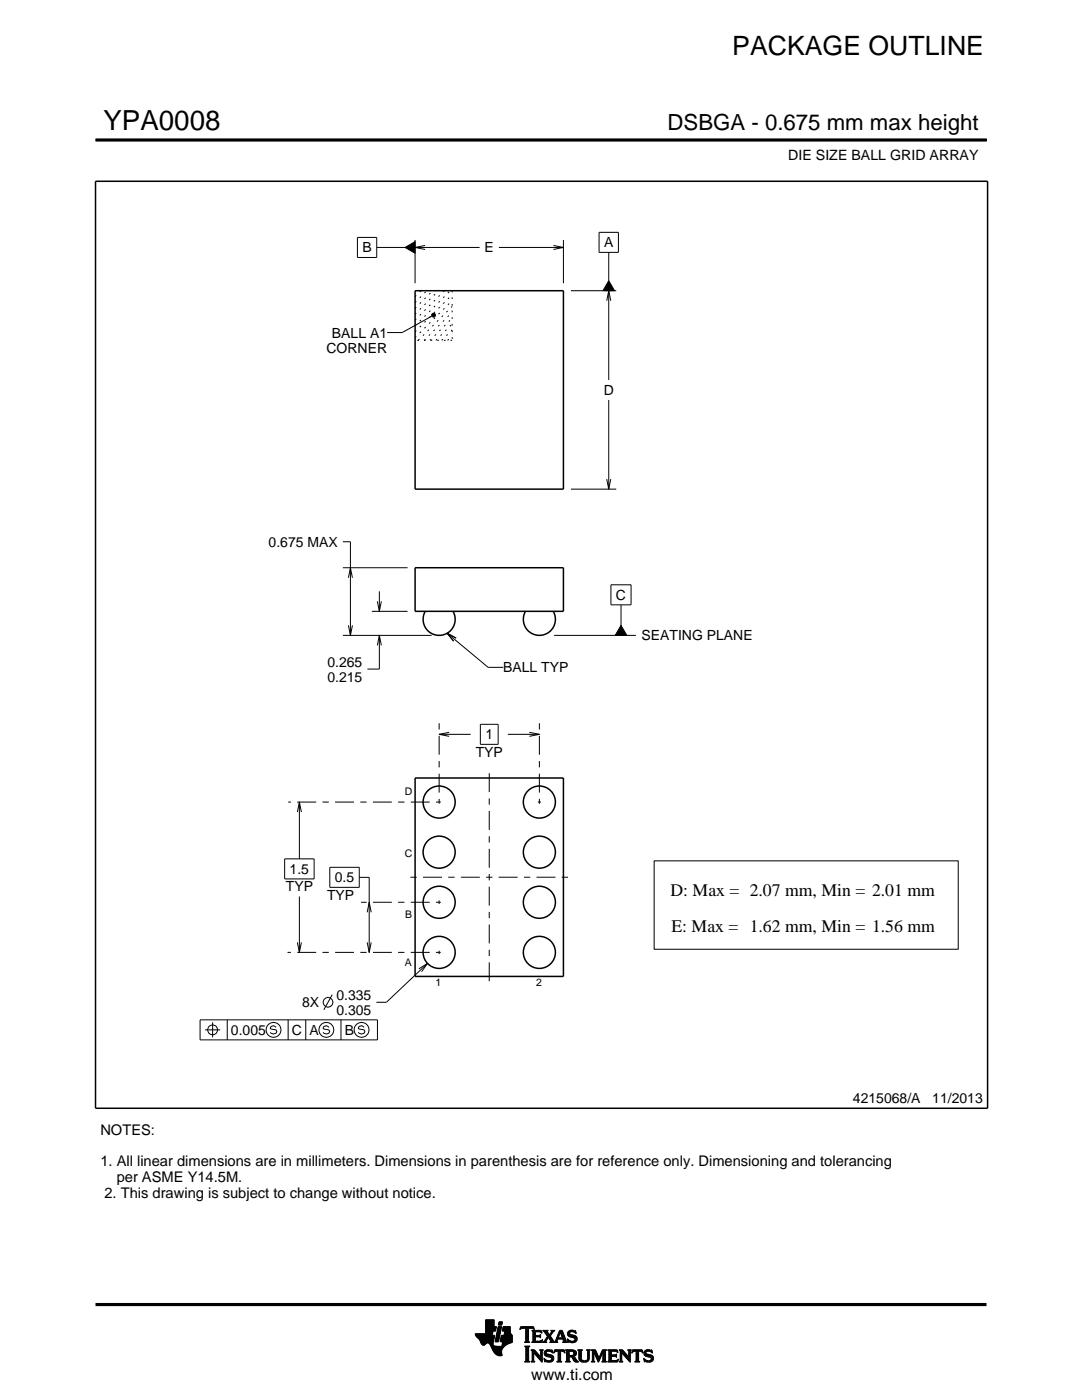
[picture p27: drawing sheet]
<svg xmlns="http://www.w3.org/2000/svg" width="216mm" height="279mm" viewBox="0 0 216 279" stroke-linecap="round" stroke-linejoin="round" font-family="sans-serif">
<defs><g id="words">
<text font-size="5.5" x="20.6" y="26">YPA0008</text>
<text font-size="5.3" x="146.1" y="11.1">PACKAGE OUTLINE</text>
<text font-size="4.4" x="133.2" y="26">DSBGA - 0.675 mm max height</text>
<g font-size="3.5">
<text x="133.8" y="178.9">D: Max = 2.07 mm, Min = 2.01 mm</text>
<text x="134" y="185.9">E: Max = 1.62 mm, Min = 1.56 mm</text>
</g>
<text font-size="3.2" x="106" y="275.3">www.ti.com</text>
<g font-size="2.9">
<text x="20" y="226.5">NOTES:</text>
<text x="20" y="232.8">1. All linear dimensions are in millimeters. Dimensions in parenthesis are for reference only. Dimensioning and tolerancing</text>
<text x="20.8" y="239.1">2. This drawing is subject to change without notice.</text>
<text x="23.3" y="235.9">per ASME Y14.5M.</text>
</g>
<g font-size="2.8">
<text x="157.3" y="32">DIE SIZE BALL GRID ARRAY</text>
<text x="72.3" y="50.4">B</text>
<text x="96.7" y="50.4">E</text>
<text x="120.5" y="49.4">A</text>
<text x="65.2" y="70.4">CORNER</text>
<text x="66.2" y="67.4">BALL A1</text>
<text x="120.5" y="78.8">D</text>
<text x="53.6" y="109.1">0.675 MAX</text>
<text x="122.9" y="119.7">C</text>
<text x="128" y="127.8">SEATING PLANE</text>
<text x="65.3" y="133">0.265</text>
<text x="65.3" y="136">0.215</text>
<text x="100.4" y="134.2">BALL TYP</text>
<text x="96.8" y="147.6">1</text>
<text x="94.9" y="151.1">TYP</text>
<text x="57" y="177.9">TYP</text>
<text x="57.8" y="174.4">1.5</text>
<text x="65.3" y="179.6">TYP</text>
<text x="66.8" y="176.1">0.5</text>
<text x="60.3" y="201">8X</text>
<text x="67.1" y="199.5">0.335</text>
<text x="67.1" y="202.5">0.305</text>
<text x="46.1" y="206.5">0.005</text>
<text x="58.2" y="206.5">C</text>
<text x="61.8" y="206.5">A</text>
<text x="68.8" y="206.5">B</text>
<text x="170.2" y="220.2">4215068/A</text>
<text x="186" y="220.2">11/2013</text>
</g>
<g font-size="2.1">
<text x="80.8" y="158.6">D</text>
<text x="80.8" y="171">C</text>
<text x="80.9" y="183.2">B</text>
<text x="80.8" y="192.9">A</text>
<text x="86.9" y="196.8">1</text>
<text x="107" y="196.8">2</text>
</g>
<text font-size=".3" x="102.4" y="28.1">SCALE 8.000</text>
</g></defs>
<path d="M80.8 49.4l2-1.2v2.3zM121.5 56l1.1 2h-2.3zM86.2 62.7l.2-.2 .4 .1 .1 .3-.1 .3-.4 .1-.2-.2zM123.9 124.8l1.2 2h-2.3z" fill="#000"/>
<g fill="none" stroke="#000" stroke-width=".2">
<path d="M19.1 27.9h177.7M196.8 27.7v.5M71.3 47.4h3.9v4h-3.9zM75.2 49.4h5.6M80.8 49.4l2-1.2v2.3zM82.8 47.9v8.6M82.8 49.4h12.9M84.8 49l-2 .4 2 .4M99.6 49.4h12.8M110.4 49l2 .4-2 .4M112.4 47.9v8.6M113.9 58h9.1"/>
<path d="M119.5 46.4h3.9v4h-3.9zM121.5 50.4v5.6M121.5 58v17.8M121.5 56l1.1 2h-2.3zM86.2 62.7l.2-.2 .4 .1 .1 .3-.1 .3-.4 .1-.2-.2zM86.2 63.1l-6 3.3h-3M121.1 60l.4-2 .4 2M121.5 79.8v17.8M113.9 97.6h9.1M121.1 95.6l.4 2 .4-2M68.4 108.1h1.5v18.7M68.4 113.3h12.9"/>
<path d="M69.5 115.3l.4-2 .4 2M75.7 118v4M121.9 116.7h4v4h-4zM68.4 126.8h17.7M69.5 124.8l.4 2 .4-2M74.2 122h7.1M75.3 120l.4 2 .4-2M75.3 128.8l.4-2 .4 2M75.7 126.8v6.7h-2.4M89.2 126.4l8.2 6.8h3M91 127.3l-1.8-.9 1.3 1.6M110.6 126.8h16.3"/>
<path d="M123.9 120.7v4.1M123.9 124.8l1.2 2h-2.3zM87.6 146.6h6.3M89.6 146.2l-2 .4 2 .4M95.8 144.6h3.6v4h-3.6zM101.3 146.6h6.3M105.6 146.2l2 .4-2 .4M56.8 171.4h5.9v4h-5.9zM59.3 162.1l.4-2 .4 2M59.7 160.1v11.3M59.7 178.9v11.2M65.8 173.1h5.9v4h-5.9z"/>
<path d="M71.7 175.1h2v15M130.5 171.8h60.7v17.6h-60.7zM59.3 188.1l.4 2 .4-2M66.3 198.5l-1.7 3M73.3 188.1l.4 2 .4-2M73.3 182.1l.4-2 .4 2M83.6 193.4l1.7-1.1-1.2 1.6M85.3 192.3l-8.2 7.7h-2M39.9 203.5h35.4v4h-35.4zM40.9 205.5h3M42.4 204v3M45.3 203.5v4"/>
<path d="M55.1 205l-.5-.3-.5 .2-.2 .3 .2 .2 1 .1 .1 .4-.1 .3-.5 .2-.7-.4M57.5 203.5v4M61 203.5v4M65.6 205l-.5-.3-.5 .2-.1 .3 .1 .2 1 .1 .2 .4-.2 .3-.5 .2-.6-.4M68 203.5v4M72.6 205l-.5-.3-.5 .2-.1 .3 .1 .2 1 .1 .2 .4-.2 .3-.5 .2-.6-.4M94.8 266.2h3.5M94.8 266.3h3.5M94.9 266.4h3.3M94.9 266.5h3.8l-.2 1.2M94.9 266.5h3.8M95 266.6h3.7"/>
<path d="M95 266.7h3.7M95.1 266.8h3.6M95.2 266.9h3.4M95.3 267h3.3M95.4 267.1h3.2M95.5 267.2h3.1M95.6 267.3h3M95.7 267.4h2.8M95.7 267.5h2.8M95.7 267.5l.3 .7 .4 .3 .3-.1 .5-.4 .4 .1 .8 1.5M95.8 267.6h2.7M95.8 267.7h2.7"/>
<path d="M95.9 267.8h2.6M95.9 267.9h2.5M95.9 268h2.5M96 268h1.1M96 268.1h1M96.1 268.2h.8M96.1 268.3h.7M96.2 268.4h.6M96.3 268.4h.4M96.9 266.1h1.4M96.9 266h1.4M96.9 265.9h1.4"/>
<path d="M96.9 265.8h1.5M96.9 265.7h1.5M96.9 264.7l2.2 .1-.2 .9h-.5l-.2 .8M96.9 265.6h2M96.9 265.5h2M96.9 265.4h2M96.9 265.3h2.1M96.9 265.2h2.1M96.9 265.1h2.1M96.9 265h2.1M96.9 264.9h2.1M96.9 264.8h2.2"/>
<path d="M96.9 264.6h1.7M96.9 264.5h1.7M96.9 264.4h1.7M96.9 264.3h1.7M96.9 264.2h1.7M96.9 264.1h1.7M96.9 264h1.7M96.9 263.9h1.7M96.9 263.8h1.7M96.9 263.7h1.7M96.9 263.6h1.7M96.9 263.5h1.7"/>
<path d="M96.9 263.4h1.7M97.5 268h.9M97.6 268.1h.8M97.7 268.2h.7M97.7 268.3h.7M97.8 268.4h.6M97.9 268.5h.6M97.9 268.6h.7M98 268.7h1.1M98 268.8h2.6M98 268.8h2.5M98.1 268.9h2.3"/>
<path d="M98.1 269h2.3M98.1 269.1h2.2M98.2 269.2h2.1M98.2 269.2h2M98.2 269.3h2M98.3 269.4h1.9M98.3 269.5h1.8M98.4 269.6h1.7M98.4 269.6l.6 .7 .6 .3 .6-.1-.1-.7M98.4 268v.4l.3 .2 2 .1M98.5 269.7h1.6M98.5 267.7l-.1 .3"/>
<path d="M98.5 269.8h1.6M98.6 269.9h1.5M98.6 264.8v-1.4h-1.7v2.8h-2.1l.2 .5 .7 .8M98.6 270h1.5M98.7 270h1.4M98.8 270.1h1.3M98.8 267.7h.7M98.8 267.6h.7M98.8 267.5h.7M98.9 270.2h1.2M98.9 267.4h.7M98.9 267.3h.7"/>
<path d="M98.9 267.2h.7M98.9 267.1h.7M98.9 267h.7M98.9 270.3h1.3M99 266.9h.6M99 266.9h.7M99 266.8h.7M99 266.7h.7M99 266.6h.7M99 266.5h.7M99.1 270.4h1.1M99.1 266.4h.7"/>
<path d="M99.1 266.3h.7M99.1 266.2h.7M99.1 266.1h.7M99.1 266h.7M99.2 265.9h.7M99.2 265.8h.7M99.2 270.4h1M99.2 265.7h.7M99.2 265.6h.7M99.2 265.5h.7M99.3 265.4h.6M99.3 265.4h.7"/>
<path d="M99.3 265.3h.7M99.3 265.2h.7M99.3 265.1h.7M99.3 265h.7M99.4 270.5h.8M99.4 264.9h.7M99.4 264.8h.7M99.4 264.8h.7l-.6 3h-.7zM99.5 264.4h.6M99.5 264.3h.7M99.5 264.2h.7M99.5 264.1h.7"/>
<path d="M99.5 264h.7M99.5 263.9h.7M99.6 263.8h.7M99.6 263.8h.7l-.2 .7h-.7zM99.8 270.6h.1M99.8 267.7h2.4M99.8 267.6h2.4M99.8 267.5h2.4M99.9 267.4h2.3M99.9 267.3h2.3M99.9 267.2h2.3M99.9 267.1h2.3"/>
<path d="M99.9 267h2.3M99.9 266.9h2.3M100 266.9h2.2M100 266.8h2.2M100 266.7h2.2M100 266.6h2.2M100 266.5h2.2M100.1 268.6h.7M100.2 268.5h.7M100.2 268.4h.8M100.2 268.4h.9M100.2 268.3h1"/>
<path d="M100.2 268.2h1.2M100.2 265.6h1.6M100.2 268.1h1.4M100.2 265.5h1.6M100.2 268h1.6M100.3 265.4h1.5M100.3 268h1.7M100.3 267.9h1.9M100.3 265.3h1.5M100.3 267.8h1.9M100.3 265.2h1.5M100.3 265.1h1.5"/>
<path d="M100.3 265h1.5M100.4 264.9h1.4M100.4 264.8h1.4M100.6 266.5l.1-.8h-.5l.2-.9h1.4l.1 1.1 .3 .6v1.4l-1.3 .6M100.6 266.4h1.5M100.6 266.3h1.4M100.6 266.2h1.4M100.6 266.1h1.3M100.7 266h1.2M100.7 265.9h1.2M100.7 265.8h1.1M100.7 265.7h1.1"/>
<path d="M100.9 268.5l-.6 .6-.2 .7M102.2 266.5h-2.2l-.2 1.1 .5 .2-.2 .9M103.7 265.3h.1M103.8 265.2h.2M103.8 265h2.8M103.8 264.9h2.7M103.9 264.8h2.6M104.7 267.8h1M104.7 271.8h1.1M104.7 268.7h1M104.8 267.7h.7M104.8 271.7h.8"/>
<path d="M104.9 265.2h.6M104.9 268.9h.6M104.9 267.6h.6M104.9 267.5v-2.3l-.7-.1-.4 .3 .1-.6h2.6l.1 .6-.4-.3-.7 .1v2.3M104.9 267.5l-.2 .3M104.9 267.5h.6M104.9 267.4h.6M104.9 267.3h.6M104.9 267.2h.6M104.9 267.1h.6M104.9 267h.6M104.9 266.8h.6"/>
<path d="M104.9 266.7h.6M104.9 266.6h.6M104.9 266.5h.6M104.9 266.4h.6M104.9 266.3h.6M104.9 266.2h.6M104.9 266.1h.6M104.9 265.9h.6M104.9 265.8h.6M104.9 265.7h.6M104.9 265.6h.6M104.9 265.5h.6"/>
<path d="M104.9 265.4h.6M104.9 265.3h.6M104.9 271.5h.6M104.9 269h.6M104.9 271.4h.6M104.9 271.4v-2.4l-.2-.4h1.1l-.3 .4v2.4M104.9 271.4l-.2 .4h1.1l-.3-.4M104.9 271.3h.6M104.9 271.2h.6M104.9 271.1h.6M104.9 271h.6M104.9 270.9h.6"/>
<path d="M104.9 270.8h.6M104.9 270.6h.6M104.9 270.5h.6M104.9 270.4h.6M104.9 270.3h.6M104.9 270.2h.6M104.9 270.1h.6M104.9 270h.6M104.9 269.9h.6M104.9 269.8h.6M104.9 269.6h.6M104.9 269.5h.6"/>
<path d="M104.9 269.4h.6M104.9 269.3h.6M104.9 269.2h.6M104.9 269.1h.6M105.5 267.5l.2 .3M105.7 267.8h-1M105.9 271.8h.8M105.9 269.4h.8M106.1 269.5h.7M106.1 267.8h2M106.1 271.7h.5M106.2 269.6h.7"/>
<path d="M106.2 271.5h.3M106.2 265.6h1.8M106.2 269.8h.8M106.2 271.4h.3M106.2 269.8l-.3-.4h.8l1.2 1.4M106.2 271.4l-.3 .4h.8l-.2-.4M106.2 271.3h.3M106.2 271.2h.3M106.2 271.1h.3M106.2 271h.3M106.2 270.9h.3M106.2 270.8h.3"/>
<path d="M106.2 270.6h.3M106.2 270.5h.3M106.2 270.4h.3M106.2 270.3h.3M106.2 270.2h.3M106.2 270.1h.3M106.2 270h1M106.2 269.9h.9M106.2 269.8v1.6M106.3 267.7h1.8M106.3 265.7h1.8M106.3 267.6h.6"/>
<path d="M106.3 265.8h.6M106.3 267.5l-.2 .3M106.3 267.5h.5M106.3 267.4h.5M106.3 267.3h.5M106.3 267.2h.5M106.3 267.1h.5M106.3 267h.5M106.3 266.8h.5M106.3 266.7h1.6M106.3 266.6h1.6M106.3 266.5h.5"/>
<path d="M106.3 266.4h.5M106.3 266.3h.5M106.3 266.2h.5M106.3 266.1h.5M106.3 265.9h.5M106.4 265.2h.2M106.5 270h.1M106.5 270v1.4M106.5 265.3h.1M106.6 270.1h.7M106.7 270.2h.7M106.8 270.3h.7"/>
<path d="M106.8 265.9l.1-.1h.7l.6 .2-.2-.5h-1.9l.2 .3v1.7M106.8 265.9v.6h.8l.3-.2v.7l-.3-.2h-.8l.1 .8h.9l.5-.2M106.9 270.4h.7M107 270.5h.7M107.1 270.6h.7M107.2 270.8h1M107.3 270.9h.9M107.4 271h.8M107.5 271.1h.7M107.6 271.2h.6M107.6 266.5h.3M107.7 271.3h.5"/>
<path d="M107.7 269.4h.7M107.7 266.8h.2M107.7 267.6h.5M107.8 266.4h.1M107.8 271.4h.4M107.8 267h.1M107.8 265.8h.3M107.8 269.5h.5M107.9 271.5h.3M107.9 269.6h.3M107.9 269.8h.3M107.9 270.6h.3"/>
<path d="M107.9 270.5h.3M107.9 270.4h.3M107.9 270.3h.3M107.9 270.2h.3M107.9 270.1h.3M107.9 270h.3M107.9 269.9h.3M107.9 269.8v1M108 271.7h.2M108 265.9h.1M108 267.5h.2M108.1 271.8h.1"/>
<path d="M108.1 266.1h.1M108.2 267.4h.1M108.2 269.8l.2-.4h-.7l.2 .4M108.2 269.8v2.1l-1.7-1.9M108.2 267.8h.9M108.3 267.4l-.2 .5-2-.1M108.3 265.6h1M108.5 267.7h.5M108.5 271.1l.2 .7 .2-.1 .6 .2 .8-.3 .2-.5M108.5 271.1h.1M108.5 265.7h.7M108.5 271.2h.2"/>
<path d="M108.6 271.3h.2M108.6 270.1l.2 .5 1.1 .3 .1 .3-.1 .3h-.5l-.9-.4M108.6 270.1h.4M108.6 270h.4M108.6 270.2h.6M108.6 267.6h.4M108.6 271.4h.4M108.6 269.9h.4M108.6 270.3h1M108.6 265.8h.7M108.6 271.5h.8M108.6 269.8h.5"/>
<path d="M108.7 271.7h1.5M108.7 270.4h1.3M108.7 267.5h.3M108.7 271.8h.1M108.7 265.9h.6M108.7 269.6h1.5M108.8 267.4h.3M108.8 270.5h1.5M108.8 266.1h.6M108.8 269.5h1.4M108.8 267.3h.4M108.9 266.2h.6"/>
<path d="M108.9 267.2h.4M108.9 266.3h.6M108.9 270.6h1.5M109 267.1h.3M109 270l.2 .2 1.1 .3 .2 .6M109 270l.1-.3h.4l.8 .3-.1-.6-.2 .1-.6-.1-.6 .2-.2 .5M109 266.4h1M109.1 271.8h.9M109.1 269.4h.7M109.1 267h.9M109.1 266.5h.8M109.1 267.8h-.9"/>
<path d="M109.2 266.8h.8M109.2 266.6h.6M109.2 266.7h.7M109.2 266.7l-.6 .9-.4 .2M109.3 270.8h1.1M109.5 267.1h.6M109.6 267.2h.6M109.7 271.5h.7M109.7 267.3h.6M109.7 267.8l.2-.2-.5-.7-.4 .8 .1 .1M109.7 267.8h1.6M109.7 266.3h.4"/>
<path d="M109.7 267.4h.6M109.8 270.9h.7M109.8 266.2h.3M109.8 266.6l.9 1.2 1-2.3h.5l.8 2.1 .3 .2M109.8 267.5h.6M109.9 266.1h.3M109.9 269.8h.4M109.9 267.6h.6M109.9 267.7h.7M109.9 271.4h.5M109.9 265.9h.4M110 271h.5"/>
<path d="M110 265.6h.7M110 265.9l.1-.2-.2-.2h.8l-.9 1.1M110 265.9l-.4 .5-.4-.6 .2-.3h-1.1l.9 1.2M110 271.3h.5M110 265.8h.4M110 271.1h.5M110 271.2h.5M110.1 269.4h.1M110.1 265.7h.4M110.1 269.9h.2M110.2 270h.1M110.5 270h.1"/>
<path d="M110.5 269.9h.2M110.5 269.8h.3M110.6 269.6h2.1M110.6 269.5h2M110.6 269.4h2M110.7 267.7h.5M110.8 267.6h.4M110.9 267.5h.3M110.9 267.4h.3M111 267.3h.3M111 267.2h1.8M111 267.1h1.8"/>
<path d="M111.1 267h.3M111.1 271.8h1M111.1 266.8h.4M111.2 266.7h.3M111.2 267.5v.3h.1M111.2 267.5l.1-.2h1l.1 .2M111.2 266.6h.3M111.3 266.5h.3M111.3 271.7h.6M111.3 266.4h.3M111.3 271.5h.6M111.3 267.8h-1.6"/>
<path d="M111.3 269.8h.6M111.4 266.3h.3M111.4 271.4h.5M111.4 270.1h.5M111.4 270h.5M111.4 269.9h.5M111.4 270.5h.5M111.4 270.4h.5M111.4 270.3h.5M111.4 270.2h.5M111.4 271.1h.5M111.4 271h.5"/>
<path d="M111.4 270.9h.5M111.4 270.8h.5M111.4 270.6h.5M111.4 271.4l-.1-1.7h-.4l-.4 .4 .2-.7h1.9l.1 .7-.3-.4h-.5v1.7M111.4 271.4l-.3 .4h1l-.2-.4M111.4 271.3h.5M111.4 271.2h.5M111.4 266.2h.3M111.4 266.1h.4M111.5 265.9h.9M111.5 265.8h.8M111.6 265.7h.7"/>
<path d="M111.6 265.6h.6M111.8 265.9l.4 1.1h-.8zM111.9 266.1h.5M111.9 266.2h.5M111.9 266.3h.6M112 266.4h.5M112 266.5h.6M112.1 266.6h.5M112.1 266.7h.6M112.1 266.8h.6M112.2 267h.5M112.2 267.8h1.1"/>
<path d="M112.3 267.3h.6M112.3 267.4h.6M112.4 267.5h.6M112.4 267.5v.3h-.2M112.4 269.8h.3M112.4 267.6h.6M112.4 267.7h.7M112.6 269.9h.1M112.6 270h.2M112.8 271.8h1M112.8 269.4h1.6M113 269.5h1.7"/>
<path d="M113 271.7h.7M113 269.6h1.9M113 271.5h.6M113 269.8h.6M113 271.4h.6M113 271.4l-.2 .4h1l-.2-.4M113 271.3h.6M113 271.2h.6M113 271.1h.6M113 271h.6M113 270.9h.6M113 270.8h1.5"/>
<path d="M113 270.6h1.6M113 270.5h1.8M113 270.4h.6M113 270.3h.6M113 270.2h.6M113 270.1h.6M113 270h.6M113 269.9h.6M113 269.8v1.6M113 269.8l-.2-.4h1.6l.5 .2 .1 .5M113.2 267.3h.2M113.2 267.4h.3"/>
<path d="M113.2 266.2l.3 .5 1 .3 .2 .3M113.2 266.2h.5M113.2 266.3h.6M113.2 266.1h.5M113.3 267.5h.3M113.3 267.8h-1.1M113.3 266.4h.9M113.3 265.9h.4M113.3 267.6h.6M113.3 266.5h1.3M113.3 267.7h1.6M113.3 265.8h.5"/>
<path d="M113.3 267.8h.2M113.4 266.6h1.5M113.4 265.7h1.5M113.5 266.7h1.5M113.5 265.6h1.4M113.6 269.9l.1-.2h.5l.3 .4M113.6 269.9v.6M113.7 267.8h1.1M113.8 266.8h1.3M113.8 265.5h.6M114 268h.4M114.1 270.9h.6"/>
<path d="M114.2 271h.6M114.2 271.1h.7M114.3 271.2h.6M114.3 267h.8M114.3 269.8h.7M114.3 270.4h.6M114.4 271.3h.6M114.4 271.3l.4 .5h.7M114.4 271.3l-.3-.4-.5-.1v.6M114.4 270.7l1.1 1.1M114.4 270.7h.1M114.4 271.4h.7"/>
<path d="M114.4 269.9h.6M114.4 270.3h.6M114.5 267.6h.5M114.5 270.2h.5M114.5 270h.5M114.5 265.8h.4M114.5 270.1h.5M114.5 270.1l-.2 .3-.3 .1M114.5 271.5h.7M114.6 271.7h.7M114.6 267.1h.6M114.6 267.5h.5"/>
<path d="M114.7 267.2h.5M114.7 267.4h.5M114.7 265.9h.3M114.7 267.3h.5M114.7 271.8h.8M114.8 266.1h.2M114.9 266.2h.1M114.9 266.2l-.7-.4h-.4l-.1 .2 .1 .3 1.1 .4 .3 .5M114.9 266.2l-.1-.7-.2 .1-.5-.1-.6 .2-.3 .5M115 270.1l-.1 .4-.5 .2M115.2 267.2l-.3 .6-.7 .2-.6-.2-.2 .1-.2-.7 .9 .5 .4-.1 .2-.3M115.3 269.4h.9"/>
<path d="M115.4 269.5h.7M115.5 269.6h.5M115.5 269.8h.5M115.5 269.8v1.4l.4 .5 .6 .2 .7-.1 .3-.3 .1-.5M115.5 271h.5M115.5 270.9h.5M115.5 270.8h.5M115.5 270.6h.5M115.5 270.5h.5M115.5 270.4h.5M115.5 270.3h.5M115.5 270.2h.5"/>
<path d="M115.5 270.1h.5M115.5 270h.5M115.5 269.9h.5M115.5 271.1h.5M115.5 271.2h.5M115.5 271.3h.6M115.6 271.4h.6M115.7 271.5h.8M115.8 271.7h1.5M116 271l.2 .4 .5 .2 .4-.2 .2-.4M116 269.8l.2-.4h-.9l.2 .4M116 269.8v1.2"/>
<path d="M116 271.8h1.1M116.8 271.5h.6M117 269.4h.8M117.1 271.4h.4M117.2 269.5h.5M117.2 271.3h.4M117.2 269.6h.4M117.2 271.2h.4M117.2 271.1h.4M117.3 269.8h.3M117.3 271h.3M117.3 270.9h.3"/>
<path d="M117.3 270.8h.3M117.3 270.6h.3M117.3 270.5h.3M117.3 270.4h.3M117.3 270.3h.3M117.3 270.2h.3M117.3 270.1h.3M117.3 270h.3M117.3 269.9h.3M117.6 269.8l.2-.4h-.8l.2 .3 .1 1.3M117.6 269.8v1.2M118 271.8h.7"/>
<path d="M118 269.4h.8M118.1 269.5h.8M118.1 271.7h.5M118.2 269.6h.7M118.2 271.5h.3M118.2 269.8h.8M118.2 271.4h.3M118.2 271.4l-.2 .4h.7l-.2-.4M118.2 271.3h.3M118.2 271.2h.3M118.2 271.1h.3M118.2 271h.3"/>
<path d="M118.2 270.9h.3M118.2 270.8h.3M118.2 270.6h.3M118.2 270.5h.3M118.2 270.4h.3M118.2 270.3h.3M118.2 270.2h.3M118.2 270.1h.3M118.2 270h.9M118.2 269.9h.8M118.2 269.8v1.6M118.6 270.1h.5"/>
<path d="M118.6 270.2h.6M118.7 270.3h.5M118.7 270.4h.6M118.8 270.5h.5M118.8 270.6h.6M118.9 270.8h.5M118.9 270.9h.6M119 271h.8M119 271.1h.8M119.1 271.2h.6M119.1 271.3h.6M119.2 271.4h.4"/>
<path d="M119.2 271.5h.4M119.3 271.7h.2M119.3 271.8h.2M119.6 270.9h.3M119.6 270.8h.3M119.7 270.6h.3M119.7 270.5h.3M119.8 270.4h.3M119.8 270.3h.3M119.9 270.2h.3M119.9 270.1h.3M120 270h.8"/>
<path d="M120 269.9h.8M120 269.8h.8M120.1 271.8h1M120.1 269.6h.7M120.1 269.5h.8M120.2 269.4h.9M120.2 271.7h.7M120.3 271.5h.5M120.3 271.4h.5M120.3 271.4l-.2 .4h1l-.3-.4M120.3 271.4v-1.5l-.9 2-.9-2v1.5M120.3 271.3h.5"/>
<path d="M120.3 271.2h.5M120.3 271.1h.5M120.3 271h.5M120.3 270.9h.5M120.3 270.8h.5M120.3 270.6h.5M120.3 270.5h.5M120.3 270.4h.5M120.3 270.3h.5M120.3 270.2h.5M120.3 270.1h.5M120.8 269.8l.3-.4h-.9l-.7 1.6-.7-1.6h-.8l.2 .4"/>
<path d="M120.8 269.8v1.6M121.2 271.8h2M121.2 269.4h1.9M121.4 269.5h1.8M121.4 271.7h1.9M121.5 269.6h1.7M121.5 271.5h1.8M121.5 269.8h.5M121.5 271.4h.5M121.5 269.9h.5M121.5 269.8v1.6M121.5 269.8l-.3-.4h1.9l.2 .6"/>
<path d="M121.5 270.3h.5M121.5 270.2h.5M121.5 270.1h.5M121.5 270h.5M121.5 270.9h.5M121.5 270.8h.5M121.5 270.6h1.5M121.5 270.5h1.5M121.5 270.4h1.5M121.5 271.3h.5M121.5 271.2h.5M121.5 271.1h.5"/>
<path d="M121.5 271h.5M122.6 270.4l.4-.2v.7l-.2-.2h-.8v.8h.2M122.9 270.8h.1M122.9 270.3h.1M123 269.8h.3M123.1 271.4h.3M123.2 269.9h.1M123.3 270h.1M123.3 270l-.4-.3h-.8l-.1 .7M123.3 271.3h.1M123.4 271.2h.1M123.4 271.2l-.3 .3h-.4"/>
<path d="M123.4 271.2l-.2 .6h-2l.3-.4M123.5 271.8h.8M123.5 269.4h.7M123.6 269.5h.7M123.7 271.7h.5M123.7 269.6h.7M123.7 271.5h.4M123.7 269.8h.8M123.7 271.4h.4M123.7 271.4l-.2 .4h.8l-.2-.4M123.7 271.3h.4M123.7 271.2h.4"/>
<path d="M123.7 271.1h.4M123.7 271h.4M123.7 270.9h.4M123.7 270.8h.4M123.7 270.6h.4M123.7 270.5h.4M123.7 270.4h.4M123.7 270.3h.4M123.7 270.2h.4M123.7 270.1h.4M123.7 270h1M123.7 269.9h.9"/>
<path d="M123.7 269.8v1.6M124.1 270v1.4M124.1 270h.1M124.2 270.1h.6M124.2 270.2h.7M124.3 270.3h.7M124.4 270.4h.7M124.5 270.5h.7M124.6 270.6h.7M124.7 270.8h1.1M124.8 270.9h1M124.9 271h.9"/>
<path d="M125 271.1h.8M125.1 271.2h.7M125.2 271.3h.6M125.2 269.4h.8M125.3 271.4h.5M125.4 269.5h.5M125.4 271.5h.4M125.4 269.6h.4M125.5 269.8h.3M125.5 269.8l-.1 1-1.2-1.4h-.7l.2 .4M125.5 269.9h.3M125.5 270.2h.3"/>
<path d="M125.5 270.1h.3M125.5 270h.3M125.5 270.4h.3M125.5 270.3h.3M125.5 270.6h.3M125.5 270.5h.3M125.5 271.7h.3M125.6 271.8h.2M125.8 269.8l.2-.4h-.8l.3 .4M125.8 269.8v2.1l-1.7-1.9M126 270h.1M126.1 269.9h.1"/>
<path d="M126.1 269.8h.3M126.1 269.6h2.1M126.2 269.5h2M126.2 269.4h2M126.6 271.8h1.1M126.9 271.7h.6M126.9 271.5h.5M126.9 269.8h.5M126.9 271.4h.5M126.9 270.1h.5M126.9 270h.5M126.9 269.9h.5"/>
<path d="M126.9 270.5h.5M126.9 270.4h.5M126.9 270.3h.5M126.9 270.2h.5M126.9 271.1h.5M126.9 271h.5M126.9 270.9h.5M126.9 270.8h.5M126.9 270.6h.5M126.9 271.4v-1.7h-.5l-.3 .4 .1-.7h1.9l.2 .7-.4-.4h-.5v1.7M126.9 271.4l-.3 .4h1.1l-.3-.4M126.9 271.3h.5"/>
<path d="M126.9 271.2h.5M128 269.8h.3M128.1 269.9h.2M128.2 270h.1M128.4 271.1l.2 .7 .2-.1 .6 .2 .7-.3 .3-.5M128.4 271.1h.1M128.4 271.2h.2M128.5 271.3h.2M128.5 270.1l.1 .4 .5 .3M128.5 270.1h.4M128.5 270h.4M128.5 270.2h.6"/>
<path d="M128.5 271.4h.4M128.5 269.9h.4M128.5 270.3h1M128.5 271.5h.8M128.5 269.8h.5M128.6 271.7h1.5M128.6 270.4h1.3M128.6 271.8h.1M128.6 269.6h1.5M128.7 270.5h1.5M128.7 269.5h1.4M128.8 270.6h1.5"/>
<path d="M128.9 270l.1-.3h.4l.8 .3-.1-.6-.2 .1-.6-.1-.6 .2-.2 .5M128.9 270l.2 .2 1.1 .3 .2 .6M128.9 271.8h1M129 269.4h.7M129.1 270.8l.7 .2 .1 .4-.7 .1-.8-.4M129.2 270.8h1.1M129.6 271.5h.7M129.6 270.9h.8M129.8 269.8h.4M129.8 271.4h.5M129.9 271h.5M129.9 271.3h.5"/>
<path d="M129.9 271.1h.5M129.9 271.2h.5M129.9 269.4h.2M130 269.9h.2M130.1 270h.1"/>
<circle cx="42.4" cy="205.5" r=".99"/>
<circle cx="54.6" cy="205.5" r="1.49"/>
<circle cx="65.1" cy="205.5" r="1.49"/>
<circle cx="65.4" cy="200" r=".98"/>
<circle cx="72.1" cy="205.5" r="1.49"/>
</g>
<g fill="none" stroke="#000" stroke-width=".3">
<path d="M19.1 36.2h178v185h-178zM82.8 58h29.6v39.6h-29.6zM82.8 113.3h29.6v8.7h-29.6zM84.9 122a3.2 3.2 0 0 0 2.7 4.8 3.2 3.2 0 0 0 2.8-4.8M104.9 122a3.2 3.2 0 0 0 2.7 4.8 3.2 3.2 0 0 0 2.8-4.8M82.8 155.3h29.6v39.6h-29.6z"/>
<circle cx="87.6" cy="170.1" r="3.2"/>
<circle cx="87.6" cy="160.1" r="3.2"/>
<circle cx="107.6" cy="170.1" r="3.2"/>
<circle cx="107.6" cy="160.1" r="3.2"/>
<circle cx="87.6" cy="190.1" r="3.2"/>
<circle cx="87.6" cy="180.1" r="3.2"/>
<circle cx="107.6" cy="190.1" r="3.2"/>
<circle cx="107.6" cy="180.1" r="3.2"/>
</g>
<path d="M19 27.9h177.8M19 260.3h177.8" fill="none" stroke="#000" stroke-width=".63" stroke-linecap="butt"/>
<g fill="none" stroke="#000" stroke-width=".2" stroke-dasharray=".3 1" stroke-linecap="butt">
<path d="M82.8 59.2l1.2-1.2M90.2 58v9.9M82.8 60.4l2.4-2.4M82.8 61.5l3.5-3.5M82.8 62.7l4.7-4.7M82.8 63.9l5.9-5.9M82.8 65l7-7M82.8 66.2l7.4-7.4M82.8 67.4l7.4-7.4M83.5 67.9l6.7-6.7M84.6 67.9l5.6-5.6M85.8 67.9l4.4-4.4"/>
<path d="M87 67.9l3.2-3.2M88.1 67.9l2.1-2.1M89.3 67.9l.9-.9M90.2 67.9h-7.4"/>
</g>
<g fill="none" stroke="#000" stroke-width=".2" stroke-dasharray="1.3 1.3 3.8 1.3" stroke-dashoffset=".6" stroke-linecap="butt">
<path d="M87.6 160.1v.3M87.6 160.1v-15.9M87.6 160.1h-30.1M87.6 160.1h.4M97.6 175.1v21.2M97.6 175.1v-21M97.6 175.1h-15.7M97.6 175.1h16.3M107.6 160.1v.3M107.6 160.1v-15.8M107.6 160.1h-.3M107.6 160.1h.3"/>
<path d="M87.6 190.1h-30.2M87.6 190.1h.3M87.6 180.1v.3M87.6 190.1v.3M87.6 190.1v-.4M87.6 180.1v-.4M87.6 180.1h-15.6M87.6 180.1h.4"/>
</g>
<use href="#words"/>
</svg>
